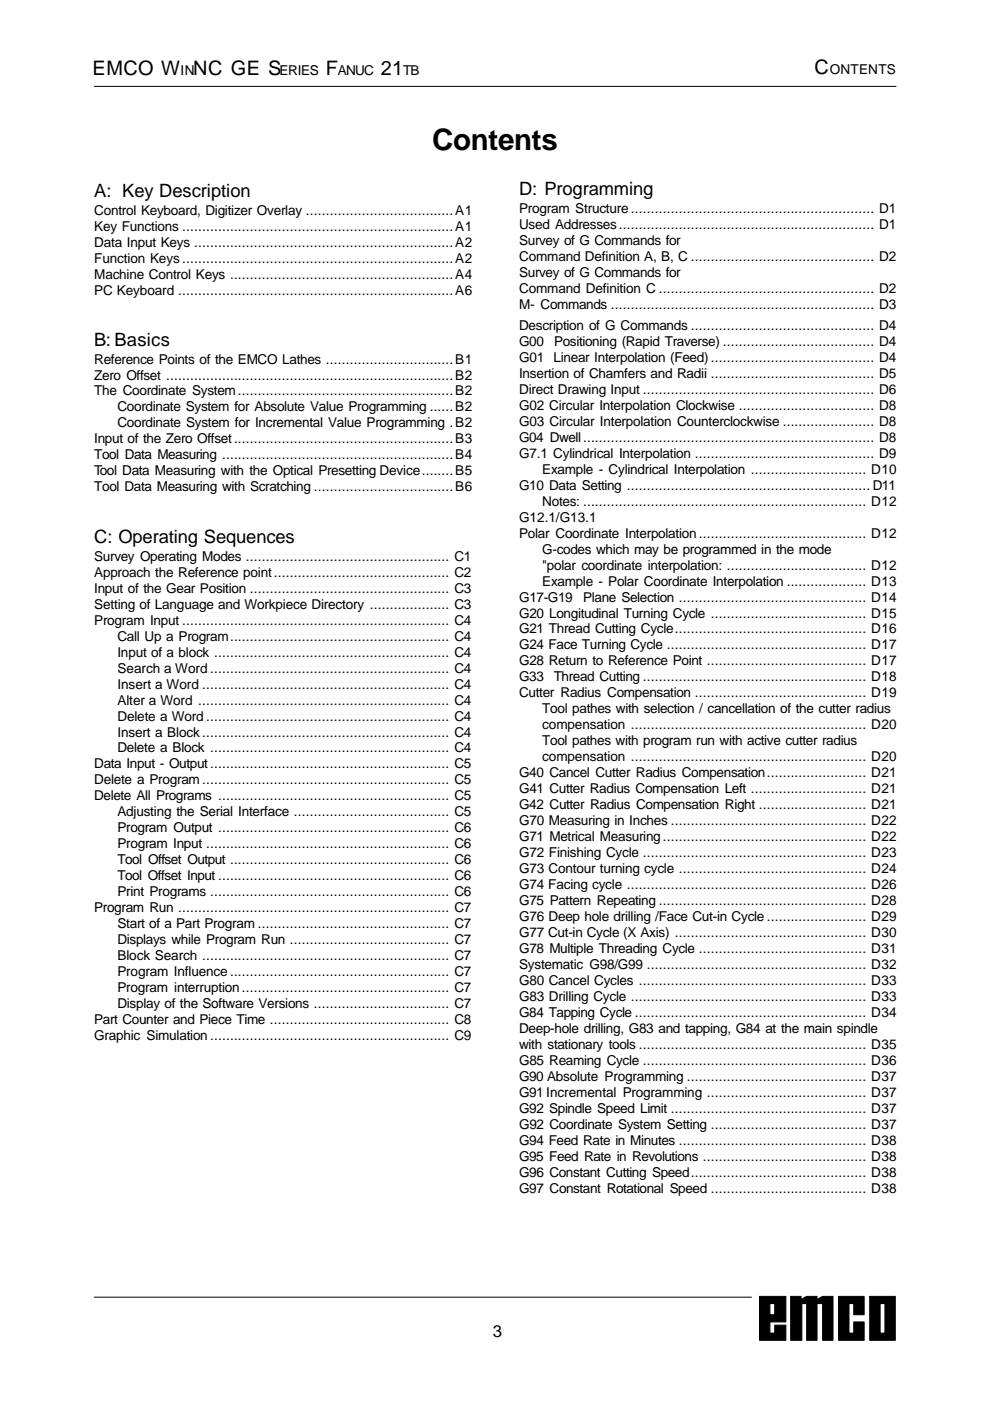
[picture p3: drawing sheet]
<svg xmlns="http://www.w3.org/2000/svg" width="210mm" height="297mm" viewBox="0 0 210 297" stroke-linecap="round" stroke-linejoin="round" font-family="sans-serif">
<defs><g id="words">
<text font-size="6.3" x="91.6" y="31.9">Contents</text>
<g font-size="4.2">
<text x="19.6" y="15.9">EMCO W NC GE S</text>
<text x="69.1" y="15.9">F</text>
<text x="80.8" y="15.9">21</text>
<text x="172.7" y="15.8">C</text>
</g>
<g font-size="3.9">
<text x="20" y="41.7">A: Key Description</text>
<text x="110.1" y="41.3">D: Programming</text>
<text x="20" y="73.3">B: Basics</text>
<text x="20" y="115.2">C: Operating Sequences</text>
</g>
<text font-size="3.6" x="104.5" y="283.5">3</text>
<g font-size="2.9">
<text x="38.3" y="15.9">IN</text>
<text x="59.3" y="15.9">ERIES</text>
<text x="71.6" y="15.9">ANUC</text>
<text x="85.5" y="15.9">TB</text>
<text x="175.9" y="15.8">ONTENTS</text>
<text x="20" y="45.6">Control Keyboard, Digitizer Overlay .....................................A1</text>
<text x="110.1" y="45.2">Program Structure............................................................. D1</text>
<text x="20" y="49">Key Functions ....................................................................A1</text>
<text x="20" y="52.4">Data Input Keys .................................................................A2</text>
<text x="110.1" y="48.6">Used Addresses................................................................ D1</text>
<text x="110.1" y="52">Survey of G Commands for</text>
<text x="20" y="55.7">Function Keys....................................................................A2</text>
<text x="20" y="59.1">Machine Control Keys ........................................................A4</text>
<text x="110.1" y="55.4">Command Definition A, B, C .............................................. D2</text>
<text x="110.1" y="58.8">Survey of G Commands for</text>
<text x="20" y="62.5">PC Keyboard .....................................................................A6</text>
<text x="110.1" y="62.2">Command Definition C ...................................................... D2</text>
<text x="110.1" y="65.6">M- Commands .................................................................. D3</text>
<text x="110.1" y="70">Description of G Commands .............................................. D4</text>
<text x="20" y="77.1">Reference Points of the EMCO Lathes ................................B1</text>
<text x="110.1" y="73.3">G00</text>
<text x="110.1" y="76.7">G01 Linear Interpolation (Feed)......................................... D4</text>
<text x="117.5" y="73.3">Positioning (Rapid Traverse) ...................................... D4</text>
<text x="20" y="80.5">Zero Offset ........................................................................B2</text>
<text x="20" y="83.8">The Coordinate System......................................................B2</text>
<text x="110.1" y="80.1">Insertion of Chamfers and Radii ......................................... D5</text>
<text x="110.1" y="83.5">Direct Drawing Input .......................................................... D6</text>
<text x="24.9" y="87.2">Coordinate System for Absolute Value Programming ......B2</text>
<text x="110.1" y="86.9">G02 Circular Interpolation Clockwise .................................. D8</text>
<text x="20" y="94">Input of the Zero Offset.......................................................B3</text>
<text x="24.9" y="90.6">Coordinate System for Incremental Value Programming .B2</text>
<text x="110.1" y="90.3">G03 Circular Interpolation Counterclockwise ....................... D8</text>
<text x="110.1" y="93.7">G04 Dwell......................................................................... D8</text>
<text x="20" y="97.4">Tool Data Measuring ..........................................................B4</text>
<text x="20" y="100.8">Tool Data Measuring with the Optical Presetting Device........B5</text>
<text x="110.1" y="97.1">G7.1 Cylindrical Interpolation ............................................. D9</text>
<text x="115" y="100.4">Example - Cylindrical Interpolation ............................. D10</text>
<text x="20" y="104.2">Tool Data Measuring with Scratching ...................................B6</text>
<text x="110.1" y="103.8">G10 Data Setting ............................................................. D11</text>
<text x="115" y="107.2">Notes: ....................................................................... D12</text>
<text x="110.1" y="110.6">G12.1/G13.1</text>
<text x="110.1" y="114">Polar Coordinate Interpolation.......................................... D12</text>
<text x="20" y="118.9">Survey Operating Modes ................................................... C1</text>
<text x="115" y="117.4">G-codes which may be programmed in the mode</text>
<text x="20" y="122.3">Approach the Reference point............................................ C2</text>
<text x="20" y="125.7">Input of the Gear Position .................................................. C3</text>
<text x="115" y="120.8">&quot;polar coordinate interpolation: ................................... D12</text>
<text x="115" y="124.1">Example - Polar Coordinate Interpolation .................... D13</text>
<text x="20" y="129.1">Setting of Language and Workpiece Directory .................... C3</text>
<text x="110.1" y="127.5">G17-G19</text>
<text x="110.1" y="130.9">G20 Longitudinal Turning Cycle ....................................... D15</text>
<text x="123.6" y="127.5">Plane Selection ............................................... D14</text>
<text x="20" y="132.4">Program Input ................................................................... C4</text>
<text x="24.9" y="135.8">Call Up a Program....................................................... C4</text>
<text x="110.1" y="134.3">G21 Thread Cutting Cycle................................................ D16</text>
<text x="110.1" y="137.7">G24 Face Turning Cycle .................................................. D17</text>
<text x="24.9" y="139.2">Input of a block ........................................................... C4</text>
<text x="24.9" y="142.6">Search a Word ............................................................ C4</text>
<text x="110.1" y="141.1">G28 Return to Reference Point ........................................ D17</text>
<text x="24.9" y="146">Insert a Word .............................................................. C4</text>
<text x="24.9" y="149.4">Alter a Word ............................................................... C4</text>
<text x="110.1" y="144.5">G33</text>
<text x="110.1" y="147.9">Cutter Radius Compensation ........................................... D19</text>
<text x="117.4" y="144.5">Thread Cutting ........................................................ D18</text>
<text x="24.9" y="152.8">Delete a Word............................................................. C4</text>
<text x="115" y="151.2">Tool pathes with selection / cancellation of the cutter radius</text>
<text x="115" y="154.6">compensation ........................................................... D20</text>
<text x="24.9" y="156.2">Insert a Block.............................................................. C4</text>
<text x="24.9" y="159.5">Delete a Block ............................................................ C4</text>
<text x="115" y="158">Tool pathes with program run with active cutter radius</text>
<text x="115" y="161.4">compensation ........................................................... D20</text>
<text x="20" y="162.9">Data Input - Output............................................................ C5</text>
<text x="20" y="166.3">Delete a Program.............................................................. C5</text>
<text x="110.1" y="164.8">G40 Cancel Cutter Radius Compensation......................... D21</text>
<text x="20" y="169.7">Delete All Programs .......................................................... C5</text>
<text x="24.9" y="173.1">Adjusting the Serial Interface ....................................... C5</text>
<text x="110.1" y="168.2">G41 Cutter Radius Compensation Left ............................. D21</text>
<text x="110.1" y="171.6">G42 Cutter Radius Compensation Right ........................... D21</text>
<text x="24.9" y="176.5">Program Output .......................................................... C6</text>
<text x="24.9" y="179.9">Program Input ............................................................. C6</text>
<text x="110.1" y="174.9">G70 Measuring in Inches ................................................. D22</text>
<text x="110.1" y="178.3">G71 Metrical Measuring................................................... D22</text>
<text x="24.9" y="183.2">Tool Offset Output ....................................................... C6</text>
<text x="110.1" y="181.7">G72 Finishing Cycle ........................................................ D23</text>
<text x="110.1" y="185.1">G73 Contour turning cycle ............................................... D24</text>
<text x="24.9" y="186.6">Tool Offset Input .......................................................... C6</text>
<text x="24.9" y="190">Print Programs ............................................................ C6</text>
<text x="110.1" y="188.5">G74 Facing cycle ............................................................ D26</text>
<text x="110.1" y="191.9">G75 Pattern Repeating .................................................... D28</text>
<text x="20" y="193.4">Program Run .................................................................... C7</text>
<text x="24.9" y="196.8">Start of a Part Program ................................................ C7</text>
<text x="110.1" y="195.3">G76 Deep hole drilling /Face Cut-in Cycle......................... D29</text>
<text x="24.9" y="200.2">Displays while Program Run ........................................ C7</text>
<text x="24.9" y="203.6">Block Search .............................................................. C7</text>
<text x="110.1" y="198.7">G77 Cut-in Cycle (X Axis) ................................................ D30</text>
<text x="110.1" y="202">G78 Multiple Threading Cycle .......................................... D31</text>
<text x="24.9" y="207">Program Influence....................................................... C7</text>
<text x="110.1" y="205.4">Systematic G98/G99 ....................................................... D32</text>
<text x="110.1" y="208.8">G80 Cancel Cycles ......................................................... D33</text>
<text x="24.9" y="210.3">Program interruption.................................................... C7</text>
<text x="24.9" y="213.7">Display of the Software Versions .................................. C7</text>
<text x="110.1" y="212.2">G83 Drilling Cycle ........................................................... D33</text>
<text x="110.1" y="215.6">G84 Tapping Cycle .......................................................... D34</text>
<text x="20" y="217.1">Part Counter and Piece Time ............................................. C8</text>
<text x="20" y="220.5">Graphic Simulation............................................................ C9</text>
<text x="110.1" y="219">Deep-hole drilling, G83 and tapping, G84 at the main spindle</text>
<text x="110.1" y="222.4">with stationary tools ......................................................... D35</text>
<text x="110.1" y="225.7">G85 Reaming Cycle ........................................................ D36</text>
<text x="110.1" y="229.1">G90 Absolute Programming ............................................. D37</text>
<text x="110.1" y="232.5">G91 Incremental Programming ........................................ D37</text>
<text x="110.1" y="235.9">G92 Spindle Speed Limit ................................................. D37</text>
<text x="110.1" y="239.3">G92 Coordinate System Setting ....................................... D37</text>
<text x="110.1" y="242.7">G94 Feed Rate in Minutes ............................................... D38</text>
<text x="110.1" y="246.1">G95 Feed Rate in Revolutions ......................................... D38</text>
<text x="110.1" y="249.5">G96 Constant Cutting Speed............................................ D38</text>
<text x="110.1" y="252.8">G97 Constant Rotational Speed ....................................... D38</text>
</g>
</g></defs>
<path d="M20 18.3h170M20 275h139.3" fill="none" stroke="#000" stroke-width=".21"/>
<g fill="#000" stroke="#000" stroke-width=".21">
<path d="M161 274.9h5.6v5.4h-3.4v2.3h1.1v-1.6h2.3v3.2h-5.6zM163.2 276.4v2.4h1.1v-2.4z" fill-rule="evenodd"/>
<path d="M167.6 274.9h2.2v.6l1.2-.6h2.2v.6l1.2-.6h2.2v9.3h-2.2v-7.8h-1.2v7.8h-2.2v-7.8h-1v7.8h-2.4z" fill-rule="evenodd"/>
<path d="M177.8 274.9h5.4v3.9h-2.2v-2.4h-1v6.2h1v-2.3h2.2v3.9h-5.4z" fill-rule="evenodd"/>
<path d="M184.4 274.9h5.4v9.3h-5.4zM186.6 276.4v6.2h1v-6.2z" fill-rule="evenodd"/>
</g>
<use href="#words"/>
</svg>
